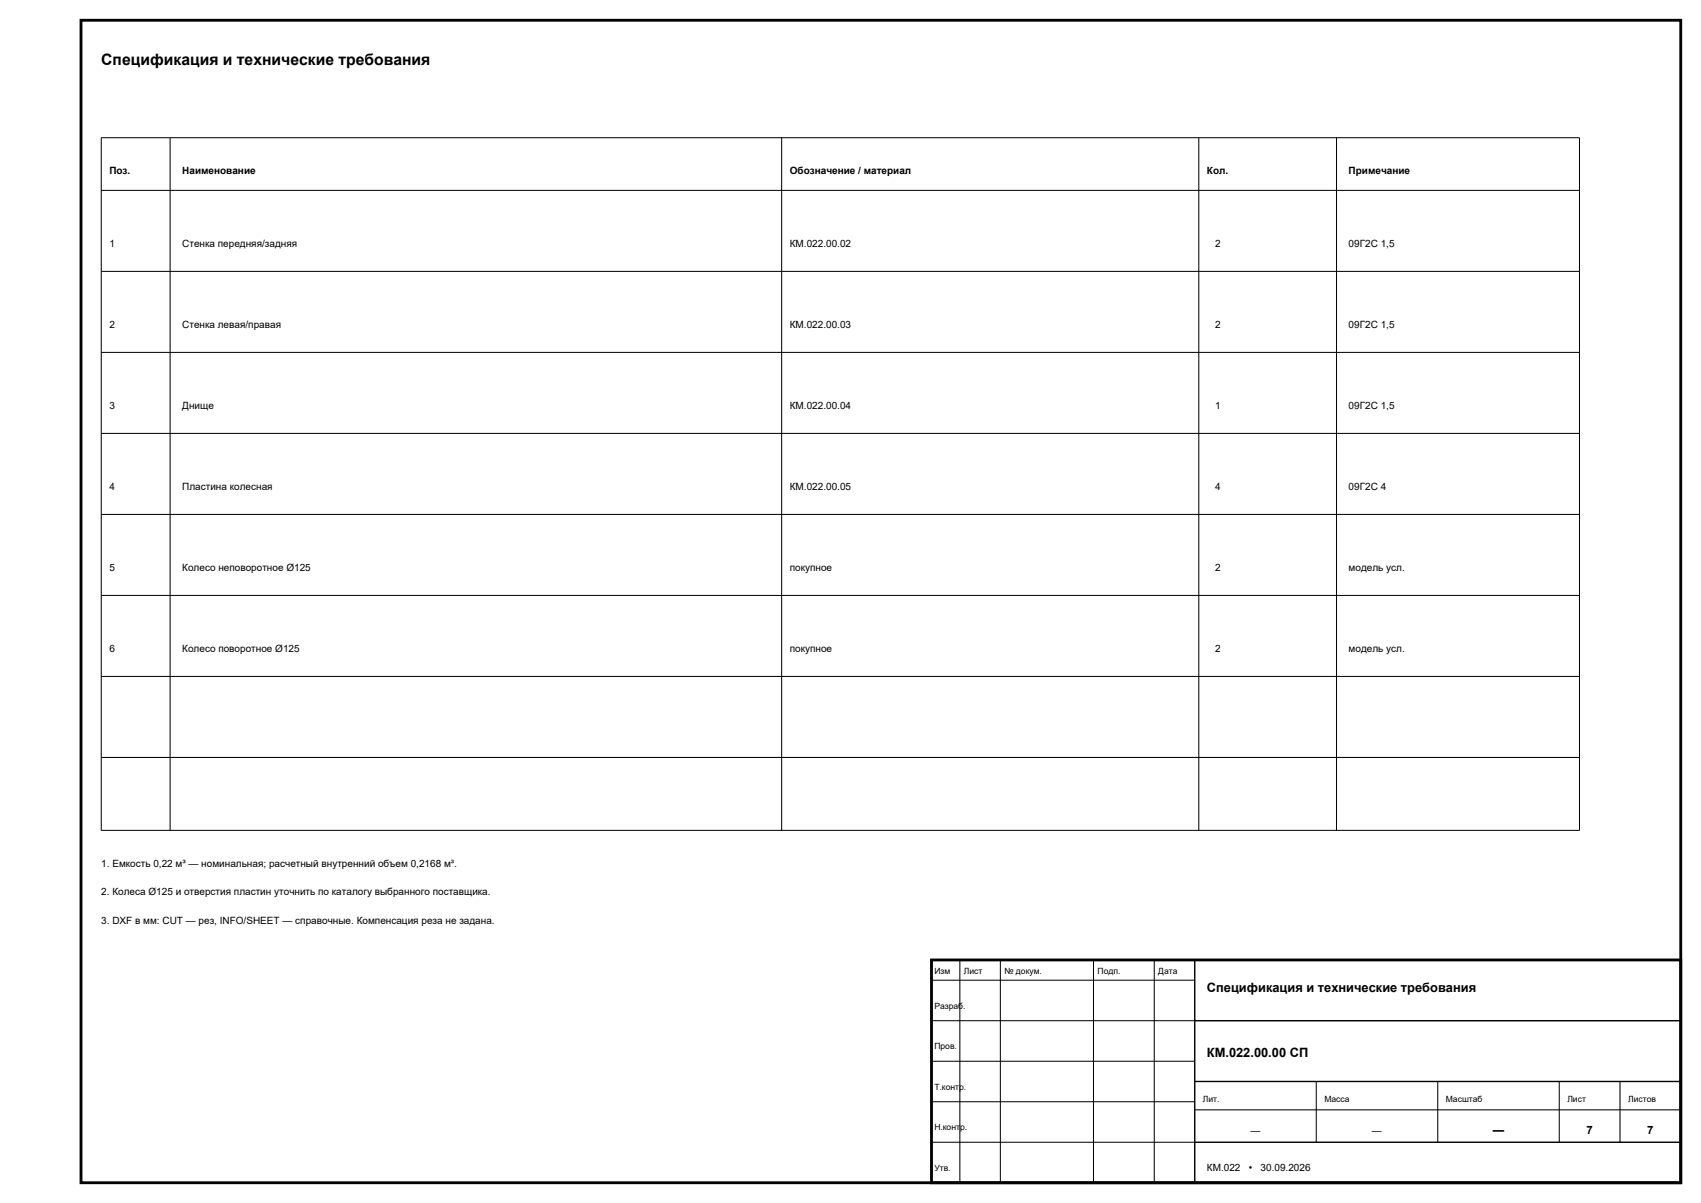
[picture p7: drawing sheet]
<svg xmlns="http://www.w3.org/2000/svg" width="420mm" height="297mm" viewBox="0 0 420 297" stroke-linecap="round" stroke-linejoin="round" font-family="sans-serif">
<defs><g id="words">
<text font-size="3.9" x="25" y="16">Спецификация и технические требования</text>
<g font-size="3.2">
<text x="298" y="245">Спецификация и технические требования</text>
<text x="298" y="261">КМ.022.00.00 СП</text>
</g>
<g font-size="2.8">
<text x="368.6" y="280">—</text>
<text x="391.7" y="280">7</text>
<text x="406.7" y="280">7</text>
</g>
<g font-size="2.5">
<text x="27" y="43">Поз.</text>
<text x="45" y="43">Наименование</text>
<text x="195" y="43">Обозначение / материал</text>
<text x="298" y="43">Кол.</text>
<text x="333" y="43">Примечание</text>
<text x="27" y="61">1</text>
<text x="45" y="61">Стенка передняя/задняя</text>
<text x="195" y="61">КМ.022.00.02</text>
<text x="300" y="61">2</text>
<text x="333" y="61">09Г2С 1,5</text>
<text x="27" y="81">2</text>
<text x="45" y="81">Стенка левая/правая</text>
<text x="195" y="81">КМ.022.00.03</text>
<text x="300" y="81">2</text>
<text x="333" y="81">09Г2С 1,5</text>
<text x="27" y="101">3</text>
<text x="45" y="101">Днище</text>
<text x="195" y="101">КМ.022.00.04</text>
<text x="300" y="101">1</text>
<text x="333" y="101">09Г2С 1,5</text>
<text x="27" y="121">4</text>
<text x="45" y="121">Пластина колесная</text>
<text x="195" y="121">КМ.022.00.05</text>
<text x="300" y="121">4</text>
<text x="333" y="121">09Г2С 4</text>
<text x="27" y="141">5</text>
<text x="45" y="141">Колесо неповоротное Ø125</text>
<text x="195" y="141">покупное</text>
<text x="300" y="141">2</text>
<text x="333" y="141">модель усл.</text>
<text x="27" y="161">6</text>
<text x="45" y="161">Колесо поворотное Ø125</text>
<text x="195" y="161">покупное</text>
<text x="300" y="161">2</text>
<text x="333" y="161">модель усл.</text>
<text x="25" y="214">1. Емкость 0,22 м³ — номинальная; расчетный внутренний объем 0,2168 м³.</text>
<text x="25" y="221">2. Колеса Ø125 и отверстия пластин уточнить по каталогу выбранного поставщика.</text>
<text x="25" y="228">3. DXF в мм: CUT — рез, INFO/SHEET — справочные. Компенсация реза не задана.</text>
<text x="308.8" y="280">—</text>
<text x="338.8" y="280">—</text>
<text x="298" y="289">КМ.022</text>
<text x="308.3" y="289">•</text>
<text x="311.3" y="289">30.09.2026</text>
</g>
<g font-size="2.1">
<text x="230.7" y="240.5">Изм</text>
<text x="238" y="240.5">Лист</text>
<text x="248" y="240.5">№ докум.</text>
<text x="271" y="240.5">Подп.</text>
<text x="286" y="240.5">Дата</text>
<text x="230.7" y="249">Разраб.</text>
<text x="230.7" y="259">Пров.</text>
<text x="230.7" y="269">Т.контр.</text>
<text x="297" y="272">Лит.</text>
<text x="327" y="272">Масса</text>
<text x="357" y="272">Масштаб</text>
<text x="387" y="272">Лист</text>
<text x="402" y="272">Листов</text>
<text x="230.7" y="279">Н.контр.</text>
<text x="230.7" y="289">Утв.</text>
</g>
</g></defs>
<path d="M20 5h395v287h-395zM230 237h185v55h-185z" fill="none" stroke="#000" stroke-width=".7" stroke-linecap="butt"/>
<path d="M295 237v55M295 252h120M295 267h120M295 282h120" fill="none" stroke="#000" stroke-width=".35"/>
<g fill="none" stroke="#000" stroke-width=".25">
<path d="M25 34h365v171h-365zM42 34v171M193 34v171M296 34v171M330 34v171M25 47h365M25 67h365M25 87h365M25 107h365M25 127h365M25 147h365M25 167h365"/>
<path d="M25 187h365M237 237v55M247 237v55M270 237v55M285 237v55M230 252h65M230 242h65M230 272h65M230 262h65M295 274h120M325 267v15M355 267v15"/>
<path d="M385 267v15M400 267v15M230 282h65"/>
</g>
<use href="#words"/>
</svg>
